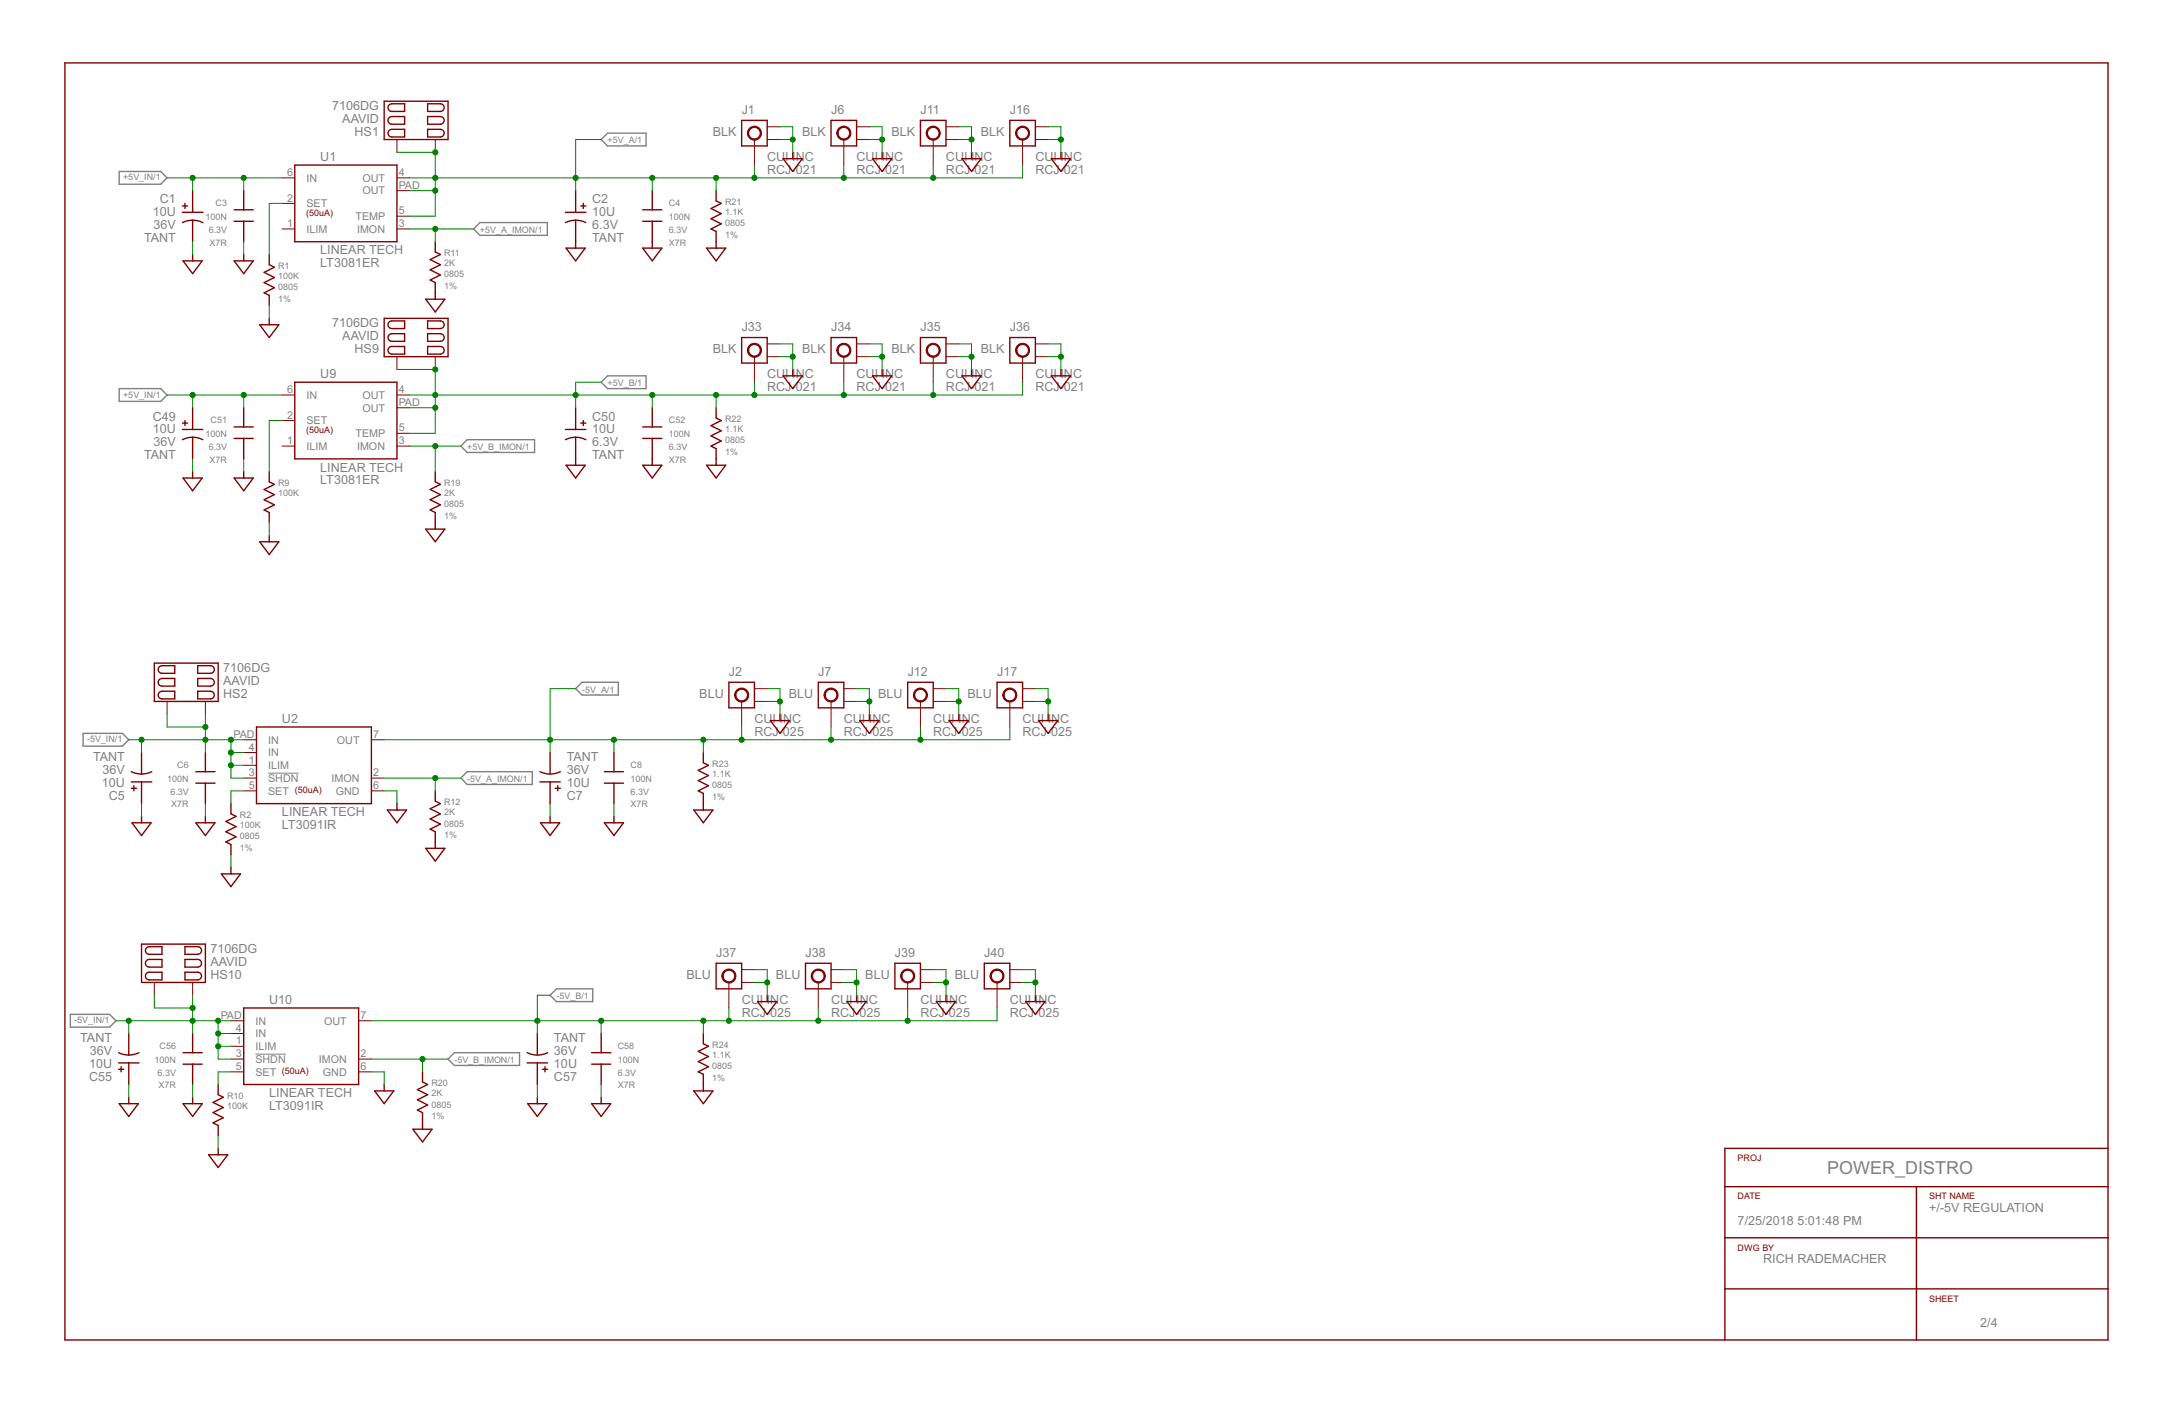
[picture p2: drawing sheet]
<svg xmlns="http://www.w3.org/2000/svg" width="432mm" height="279mm" viewBox="0 0 432 279" stroke-linecap="round" stroke-linejoin="round" font-family="sans-serif">
<defs><g id="words">
<text font-size="4" fill="#808080" x="363.4" y="233.5">POWER_DISTRO</text>
<g font-size="2.8" fill="#808080">
<text x="66.1" y="21.9">7106DG</text>
<text x="147.5" y="22.7">J1</text>
<text x="165.3" y="22.7">J6</text>
<text x="183.1" y="22.7">J11</text>
<text x="200.8" y="22.7">J16</text>
<text x="68.1" y="24.5">AAVID</text>
<text x="70.5" y="27">HS1</text>
<text x="141.8" y="27">BLK</text>
<text x="159.5" y="27">BLK</text>
<text x="177.3" y="27">BLK</text>
<text x="195.1" y="27">BLK</text>
<text x="63.7" y="32.1">U1</text>
<text x="152.6" y="32.1">CUI INC</text>
<text x="152.6" y="34.6">RCJ-021</text>
<text x="170.4" y="32.1">CUI INC</text>
<text x="170.4" y="34.6">RCJ-021</text>
<text x="188.2" y="32.1">CUI INC</text>
<text x="188.2" y="34.6">RCJ-021</text>
<text x="205.9" y="32.1">CUI INC</text>
<text x="205.9" y="34.6">RCJ-021</text>
<text x="31.8" y="40.5">C1</text>
<text x="117.8" y="40.5">C2</text>
<text x="30.4" y="43">10U</text>
<text x="30.5" y="45.5">36V</text>
<text x="117.8" y="43">10U</text>
<text x="117.8" y="45.5">6.3V</text>
<text x="28.7" y="48.1">TANT</text>
<text x="63.7" y="50.6">LINEAR TECH</text>
<text x="63.7" y="53.1">LT3081ER</text>
<text x="117.8" y="48.1">TANT</text>
<text x="66.1" y="65.1">7106DG</text>
<text x="147.5" y="65.8">J33</text>
<text x="165.3" y="65.8">J34</text>
<text x="183.1" y="65.8">J35</text>
<text x="200.8" y="65.8">J36</text>
<text x="68.1" y="67.6">AAVID</text>
<text x="70.5" y="70.2">HS9</text>
<text x="141.8" y="70.2">BLK</text>
<text x="159.5" y="70.2">BLK</text>
<text x="177.3" y="70.2">BLK</text>
<text x="195.1" y="70.2">BLK</text>
<text x="63.7" y="75.2">U9</text>
<text x="152.6" y="75.2">CUI INC</text>
<text x="152.6" y="77.8">RCJ-021</text>
<text x="170.4" y="75.2">CUI INC</text>
<text x="170.4" y="77.8">RCJ-021</text>
<text x="188.2" y="75.2">CUI INC</text>
<text x="188.2" y="77.8">RCJ-021</text>
<text x="205.9" y="75.2">CUI INC</text>
<text x="205.9" y="77.8">RCJ-021</text>
<text x="30.4" y="83.6">C49</text>
<text x="117.8" y="83.6">C50</text>
<text x="30.4" y="86.2">10U</text>
<text x="30.5" y="88.7">36V</text>
<text x="117.8" y="86.2">10U</text>
<text x="117.8" y="88.7">6.3V</text>
<text x="28.7" y="91.2">TANT</text>
<text x="63.7" y="93.8">LINEAR TECH</text>
<text x="117.8" y="91.2">TANT</text>
<text x="63.7" y="96.3">LT3081ER</text>
<text x="44.4" y="136.2">AAVID</text>
<text x="44.4" y="133.7">7106DG</text>
<text x="145" y="134.4">J2</text>
<text x="162.8" y="134.4">J7</text>
<text x="180.5" y="134.4">J12</text>
<text x="198.3" y="134.4">J17</text>
<text x="44.4" y="138.7">HS2</text>
<text x="56.1" y="143.8">U2</text>
<text x="139.1" y="138.7">BLU</text>
<text x="150.1" y="143.8">CUI INC</text>
<text x="156.9" y="138.7">BLU</text>
<text x="167.8" y="143.8">CUI INC</text>
<text x="174.6" y="138.7">BLU</text>
<text x="185.6" y="143.8">CUI INC</text>
<text x="192.4" y="138.7">BLU</text>
<text x="203.4" y="143.8">CUI INC</text>
<text x="150.1" y="146.3">RCJ-025</text>
<text x="167.8" y="146.3">RCJ-025</text>
<text x="185.6" y="146.3">RCJ-025</text>
<text x="203.4" y="146.3">RCJ-025</text>
<text x="18.5" y="151.4">TANT</text>
<text x="20.4" y="154">36V</text>
<text x="112.7" y="154">36V</text>
<text x="112.7" y="151.4">TANT</text>
<text x="20.3" y="156.5">10U</text>
<text x="21.7" y="159">C5</text>
<text x="112.7" y="159">C7</text>
<text x="112.7" y="156.5">10U</text>
<text x="56.1" y="162.3">LINEAR TECH</text>
<text x="56.1" y="164.9">LT3091IR</text>
<text x="41.9" y="189.5">7106DG</text>
<text x="142.4" y="190.3">J37</text>
<text x="160.2" y="190.3">J38</text>
<text x="178" y="190.3">J39</text>
<text x="195.8" y="190.3">J40</text>
<text x="41.9" y="192.1">AAVID</text>
<text x="41.9" y="194.6">HS10</text>
<text x="136.6" y="194.6">BLU</text>
<text x="154.3" y="194.6">BLU</text>
<text x="172.1" y="194.6">BLU</text>
<text x="189.9" y="194.6">BLU</text>
<text x="53.5" y="199.7">U10</text>
<text x="147.5" y="199.7">CUI INC</text>
<text x="147.5" y="202.2">RCJ-025</text>
<text x="165.3" y="199.7">CUI INC</text>
<text x="165.3" y="202.2">RCJ-025</text>
<text x="183.1" y="199.7">CUI INC</text>
<text x="183.1" y="202.2">RCJ-025</text>
<text x="200.8" y="199.7">CUI INC</text>
<text x="200.8" y="202.2">RCJ-025</text>
<text x="16" y="207.3">TANT</text>
<text x="17.8" y="209.8">36V</text>
<text x="110.2" y="209.8">36V</text>
<text x="110.2" y="207.3">TANT</text>
<text x="17.7" y="214.9">C55</text>
<text x="17.7" y="212.4">10U</text>
<text x="110.2" y="214.9">C57</text>
<text x="110.2" y="212.4">10U</text>
<text x="53.5" y="218.2">LINEAR TECH</text>
<text x="53.5" y="220.8">LT3091IR</text>
<text x="345.6" y="243.6">7/25/2018</text>
<text x="357.5" y="243.6">5:01:48 PM</text>
<text x="383.7" y="241.1">+/-5V REGULATION</text>
<text x="350.7" y="251.2">RICH RADEMACHER</text>
<text x="393.9" y="263.9">2/4</text>
</g>
<g font-size="2.4" fill="#808080">
<text x="57.1" y="35">6</text>
<text x="79.3" y="35">4</text>
<text x="57.1" y="40.1">2</text>
<text x="61" y="36.1">IN</text>
<text x="61" y="41.2">SET</text>
<text x="72.1" y="36.1">OUT</text>
<text x="72.1" y="38.7">OUT</text>
<text x="79.3" y="37.6">PAD</text>
<text x="57.1" y="45.2">1</text>
<text x="61" y="46.3">ILIM</text>
<text x="70.7" y="43.8">TEMP</text>
<text x="71" y="46.3">IMON</text>
<text x="79.3" y="42.6">5</text>
<text x="79.3" y="45.2">3</text>
<text x="57.1" y="78.2">6</text>
<text x="57.1" y="83.3">2</text>
<text x="61" y="79.3">IN</text>
<text x="72.1" y="79.3">OUT</text>
<text x="72.1" y="81.8">OUT</text>
<text x="79.3" y="78.2">4</text>
<text x="79.3" y="80.7">PAD</text>
<text x="57.1" y="88.3">1</text>
<text x="61" y="84.4">SET</text>
<text x="61" y="89.5">ILIM</text>
<text x="70.7" y="86.9">TEMP</text>
<text x="71" y="89.5">IMON</text>
<text x="79.3" y="85.8">5</text>
<text x="79.3" y="88.3">3</text>
<text x="46.4" y="146.8">PAD</text>
<text x="49.5" y="149.3">4</text>
<text x="53.3" y="147.9">IN</text>
<text x="67" y="147.9">OUT</text>
<text x="74.2" y="146.8">7</text>
<text x="49.5" y="151.8">1</text>
<text x="49.5" y="154.4">3</text>
<text x="53.3" y="153">ILIM</text>
<text x="53.3" y="150.4">IN</text>
<text x="53.3" y="155.5">SHDN</text>
<text x="66" y="155.5">IMON</text>
<text x="74.2" y="154.4">2</text>
<text x="49.5" y="156.9">5</text>
<text x="53.3" y="158">SET</text>
<text x="66.8" y="158">GND</text>
<text x="74.2" y="156.9">6</text>
<text x="43.9" y="202.6">PAD</text>
<text x="50.8" y="203.7">IN</text>
<text x="64.5" y="203.7">OUT</text>
<text x="71.7" y="202.6">7</text>
<text x="46.9" y="207.7">1</text>
<text x="46.9" y="205.2">4</text>
<text x="50.8" y="208.8">ILIM</text>
<text x="50.8" y="206.3">IN</text>
<text x="46.9" y="212.8">5</text>
<text x="46.9" y="210.2">3</text>
<text x="50.8" y="213.9">SET</text>
<text x="50.8" y="211.4">SHDN</text>
<text x="63.4" y="211.4">IMON</text>
<text x="64.2" y="213.9">GND</text>
<text x="71.7" y="210.2">2</text>
<text x="71.7" y="212.8">6</text>
</g>
<g font-size="2" fill="#808080">
<text x="120.8" y="28.5">+5V_A/1</text>
<text x="24.5" y="35.9">+5V_IN/1</text>
<text x="42.9" y="41">C3</text>
<text x="133" y="41">C4</text>
<text x="144.2" y="40.7">R21</text>
<text x="40.9" y="43.8">100N</text>
<text x="41.5" y="46.3">6.3V</text>
<text x="95.5" y="46.3">+5V_A_IMON/1</text>
<text x="133" y="43.8">100N</text>
<text x="133" y="46.3">6.3V</text>
<text x="144.2" y="42.7">1.1K</text>
<text x="144.2" y="45">0805</text>
<text x="144.2" y="47.3">1%</text>
<text x="41.7" y="48.8">X7R</text>
<text x="55.3" y="53.4">R1</text>
<text x="88.3" y="52.9">2K</text>
<text x="88.3" y="50.9">R11</text>
<text x="133" y="48.8">X7R</text>
<text x="55.3" y="55.4">100K</text>
<text x="55.3" y="57.7">0805</text>
<text x="88.3" y="55.2">0805</text>
<text x="88.3" y="57.5">1%</text>
<text x="55.3" y="60">1%</text>
<text x="120.8" y="76.8">+5V_B/1</text>
<text x="24.5" y="79.1">+5V_IN/1</text>
<text x="144.2" y="83.9">R22</text>
<text x="40.9" y="86.9">100N</text>
<text x="41.5" y="89.5">6.3V</text>
<text x="41.9" y="84.1">C51</text>
<text x="92.9" y="89.5">+5V_B_IMON/1</text>
<text x="133" y="84.1">C52</text>
<text x="133" y="86.9">100N</text>
<text x="133" y="89.5">6.3V</text>
<text x="144.2" y="85.9">1.1K</text>
<text x="144.2" y="88.2">0805</text>
<text x="41.7" y="92">X7R</text>
<text x="133" y="92">X7R</text>
<text x="144.2" y="90.5">1%</text>
<text x="55.3" y="98.6">100K</text>
<text x="55.3" y="96.6">R9</text>
<text x="88.3" y="98.6">2K</text>
<text x="88.3" y="96.6">R19</text>
<text x="88.3" y="100.9">0805</text>
<text x="88.3" y="103.2">1%</text>
<text x="115.8" y="137.7">-5V_A/1</text>
<text x="17.3" y="147.6">-5V_IN/1</text>
<text x="33.3" y="155.5">100N</text>
<text x="35.3" y="152.7">C6</text>
<text x="92.9" y="155.5">-5V_A_IMON/1</text>
<text x="125.4" y="152.7">C8</text>
<text x="125.4" y="155.5">100N</text>
<text x="141.7" y="154.5">1.1K</text>
<text x="141.7" y="152.4">R23</text>
<text x="33.9" y="158">6.3V</text>
<text x="34.1" y="160.6">X7R</text>
<text x="88.3" y="160.1">R12</text>
<text x="125.4" y="158">6.3V</text>
<text x="125.4" y="160.6">X7R</text>
<text x="141.7" y="156.8">0805</text>
<text x="141.7" y="159">1%</text>
<text x="47.7" y="164.6">100K</text>
<text x="47.7" y="162.6">R2</text>
<text x="47.7" y="166.9">0805</text>
<text x="88.3" y="162.1">2K</text>
<text x="88.3" y="164.4">0805</text>
<text x="88.3" y="166.7">1%</text>
<text x="47.7" y="169.2">1%</text>
<text x="14.8" y="203.5">-5V_IN/1</text>
<text x="110.7" y="198.7">-5V_B/1</text>
<text x="31.7" y="208.6">C56</text>
<text x="122.9" y="208.6">C58</text>
<text x="141.7" y="208.3">R24</text>
<text x="30.7" y="211.4">100N</text>
<text x="31.3" y="213.9">6.3V</text>
<text x="85.8" y="215.9">R20</text>
<text x="90.4" y="211.4">-5V_B_IMON/1</text>
<text x="122.9" y="211.4">100N</text>
<text x="122.9" y="213.9">6.3V</text>
<text x="141.7" y="210.3">1.1K</text>
<text x="141.7" y="212.6">0805</text>
<text x="141.7" y="214.9">1%</text>
<text x="31.5" y="216.4">X7R</text>
<text x="45.2" y="220.5">100K</text>
<text x="45.2" y="218.5">R10</text>
<text x="85.8" y="218">2K</text>
<text x="85.8" y="220.2">0805</text>
<text x="122.9" y="216.4">X7R</text>
<text x="85.8" y="222.5">1%</text>
</g>
<g font-size="2" fill="#800000">
<text x="60.9" y="43">(50uA)</text>
<text x="60.9" y="86.2">(50uA)</text>
<text x="58.6" y="157.8">(50uA)</text>
<text x="56.1" y="213.6">(50uA)</text>
<text x="345.6" y="230.9">PROJ</text>
<text x="345.6" y="238.5">DATE</text>
<text x="383.7" y="238.5">SHT NAME</text>
<text x="345.6" y="248.7">DWG BY</text>
<text x="383.7" y="258.8">SHEET</text>
</g>
</g></defs>
<g fill="#808080" stroke="#808080" stroke-width=".2">
<path d="M53.3 153.8h6.1z"/>
<path d="M50.8 209.6h6.1z"/>
</g>
<g fill="#808080" stroke="#808080" stroke-width=".28">
<path d="M33.2 35.4l-1.2 1.2z"/>
<path d="M23.7 36.6h8.3z"/>
<path d="M32 34.1l1.2 1.3z"/>
<path d="M23.7 34.1h8.3z"/>
<path d="M23.7 34.1v2.5z"/>
<path d="M33.2 78.5l-1.2 1.3z"/>
<path d="M23.7 79.8h8.3z"/>
<path d="M32 77.3l1.2 1.2z"/>
<path d="M23.7 77.3h8.3z"/>
<path d="M23.7 77.3v2.5z"/>
<path d="M25.6 147.1l-1.3 1.3z"/>
<path d="M16.5 148.4h7.8z"/>
<path d="M24.3 145.8l1.3 1.3z"/>
<path d="M16.5 145.8h7.8z"/>
<path d="M16.5 145.8v2.6z"/>
<path d="M23.1 203l-1.3 1.3z"/>
<path d="M14 204.3h7.8z"/>
<path d="M21.8 201.7l1.3 1.3z"/>
<path d="M14 201.7h7.8z"/>
<path d="M14 201.7v2.6z"/>
<path d="M94.2 45.5l1.3-1.2z"/>
<path d="M95.5 44.3h13.4z"/>
<path d="M94.2 45.5l1.3 1.3z"/>
<path d="M95.5 46.8h13.4z"/>
<path d="M108.9 44.3v2.5z"/>
<path d="M91.7 88.7l1.2-1.3z"/>
<path d="M92.9 87.4h13.4z"/>
<path d="M91.7 88.7l1.2 1.3z"/>
<path d="M92.9 90h13.4z"/>
<path d="M106.3 87.4v2.6z"/>
<path d="M119.6 27.7l1.2-1.2z"/>
<path d="M120.8 26.5h7.7z"/>
<path d="M119.6 27.7l1.2 1.3z"/>
<path d="M120.8 29h7.7z"/>
<path d="M128.5 26.5v2.5z"/>
<path d="M119.6 76l1.2-1.3z"/>
<path d="M120.8 74.7h7.7z"/>
<path d="M119.6 76l1.2 1.3z"/>
<path d="M120.8 77.3h7.7z"/>
<path d="M128.5 74.7v2.6z"/>
<path d="M114.5 136.9l1.3-1.2z"/>
<path d="M115.8 135.7h7.2z"/>
<path d="M114.5 136.9l1.3 1.3z"/>
<path d="M115.8 138.2h7.2z"/>
<path d="M123 135.7v2.5z"/>
<path d="M91.7 154.7l1.2-1.2z"/>
<path d="M92.9 153.5h13z"/>
<path d="M91.7 154.7l1.2 1.3z"/>
<path d="M92.9 156h13z"/>
<path d="M105.9 153.5v2.5z"/>
<path d="M89.1 210.6l1.3-1.3z"/>
<path d="M90.4 209.3h12.9z"/>
<path d="M89.1 210.6l1.3 1.3z"/>
<path d="M90.4 211.9h12.9z"/>
<path d="M103.3 209.3v2.6z"/>
<path d="M109.4 197.9l1.3-1.3z"/>
<path d="M110.7 196.6h7.2z"/>
<path d="M109.4 197.9l1.3 1.3z"/>
<path d="M110.7 199.2h7.2z"/>
<path d="M117.9 196.6v2.6z"/>
</g>
<g fill="#800000" stroke="#800000" stroke-width=".28">
<path d="M12.9 266.5h330.2z"/>
<path d="M419.3 256.3v10.2z"/>
<path d="M419.3 246.1v10.2z"/>
<path d="M419.3 236v10.1z"/>
<path d="M419.3 228.4v7.6z"/>
<path d="M419.3 12.5v215.9z"/>
<path d="M12.9 12.5h406.4z"/>
<path d="M12.9 12.5v254z"/>
<path d="M381.2 266.5h38.1z"/>
<path d="M343.1 266.5h38.1z"/>
<path d="M343.1 256.3v10.2z"/>
<path d="M343.1 246.1v10.2z"/>
<path d="M343.1 236v10.1z"/>
<path d="M343.1 228.4v7.6z"/>
<path d="M343.1 228.4h76.2z"/>
<path d="M343.1 236h38.1z"/>
<path d="M381.2 236h38.1z"/>
<path d="M343.1 246.1h76.2z"/>
<path d="M343.1 256.3h76.2z"/>
<path d="M381.2 236v30.5z"/>
<path d="M147.5 23.9h5.1z"/>
<path d="M152.6 23.9v5.1z"/>
<path d="M147.5 29h5.1z"/>
<path d="M147.5 23.9v5.1z"/>
<path d="M145 135.7h5.1z"/>
<path d="M150.1 135.7v5.1z"/>
<path d="M145 140.8h5.1z"/>
<path d="M145 135.7v5.1z"/>
<path d="M157.7 30.3v1.3z"/>
<path d="M157.7 31.6h1.9z"/>
<path d="M159.6 31.6l-1.9 2.5z"/>
<path d="M155.8 31.6l1.9 2.5z"/>
<path d="M155.8 31.6h1.9z"/>
<path d="M155.1 142v1.3z"/>
<path d="M155.1 143.3h1.9z"/>
<path d="M157 143.3l-1.9 2.5z"/>
<path d="M153.2 143.3l1.9 2.5z"/>
<path d="M153.2 143.3h1.9z"/>
<path d="M165.3 23.9h5.1z"/>
<path d="M170.4 23.9v5.1z"/>
<path d="M165.3 29h5.1z"/>
<path d="M165.3 23.9v5.1z"/>
<path d="M162.8 135.7h5z"/>
<path d="M167.8 135.7v5.1z"/>
<path d="M162.8 140.8h5z"/>
<path d="M162.8 135.7v5.1z"/>
<path d="M175.5 30.3v1.3z"/>
<path d="M175.5 31.6h1.9z"/>
<path d="M177.4 31.6l-1.9 2.5z"/>
<path d="M173.5 31.6l2 2.5z"/>
<path d="M173.5 31.6h2z"/>
<path d="M172.9 142v1.3z"/>
<path d="M172.9 143.3h1.9z"/>
<path d="M174.8 143.3l-1.9 2.5z"/>
<path d="M171 143.3l1.9 2.5z"/>
<path d="M171 143.3h1.9z"/>
<path d="M183.1 23.9h5.1z"/>
<path d="M188.2 23.9v5.1z"/>
<path d="M183.1 29h5.1z"/>
<path d="M183.1 23.9v5.1z"/>
<path d="M180.5 135.7h5.1z"/>
<path d="M185.6 135.7v5.1z"/>
<path d="M180.5 140.8h5.1z"/>
<path d="M180.5 135.7v5.1z"/>
<path d="M193.2 30.3v1.3z"/>
<path d="M193.2 31.6h1.9z"/>
<path d="M195.1 31.6l-1.9 2.5z"/>
<path d="M191.3 31.6l1.9 2.5z"/>
<path d="M191.3 31.6h1.9z"/>
<path d="M190.7 142v1.3z"/>
<path d="M190.7 143.3h1.9z"/>
<path d="M192.6 143.3l-1.9 2.5z"/>
<path d="M188.8 143.3l1.9 2.5z"/>
<path d="M188.8 143.3h1.9z"/>
<path d="M200.9 23.9h5z"/>
<path d="M205.9 23.9v5.1z"/>
<path d="M200.9 29h5z"/>
<path d="M200.9 23.9v5.1z"/>
<path d="M198.3 135.7h5.1z"/>
<path d="M203.4 135.7v5.1z"/>
<path d="M198.3 140.8h5.1z"/>
<path d="M198.3 135.7v5.1z"/>
<path d="M211 30.3v1.3z"/>
<path d="M211 31.6h1.9z"/>
<path d="M212.9 31.6l-1.9 2.5z"/>
<path d="M209.1 31.6l1.9 2.5z"/>
<path d="M209.1 31.6h1.9z"/>
<path d="M208.5 142v1.3z"/>
<path d="M208.5 143.3h1.9z"/>
<path d="M210.4 143.3l-1.9 2.5z"/>
<path d="M206.6 143.3l1.9 2.5z"/>
<path d="M206.6 143.3h1.9z"/>
<path d="M58.6 32.8h20.4z"/>
<path d="M79 32.8v15.3z"/>
<path d="M58.6 48.1h20.4z"/>
<path d="M58.6 32.8v15.3z"/>
<path d="M38.3 37.9v4.3z"/>
<path d="M36.3 42.2h2z"/>
<path d="M38.3 42.2h2z"/>
<path d="M38.3 43.8v4.3z"/>
<path d="M36.8 40.4v1.1z"/>
<path d="M36.3 41h1z"/>
<path d="M114.5 37.9v4.3z"/>
<path d="M114.5 42.2h2z"/>
<path d="M112.5 42.2h2z"/>
<path d="M114.5 43.8v4.3z"/>
<path d="M116 40.4v1.1z"/>
<path d="M115.5 41h1z"/>
<path d="M48.5 37.9v3.8z"/>
<path d="M46.6 41.7h1.9z"/>
<path d="M48.5 41.7h1.9z"/>
<path d="M46.6 44h1.9z"/>
<path d="M48.5 44h1.9z"/>
<path d="M48.5 44v4.1z"/>
<path d="M129.7 37.9v3.8z"/>
<path d="M129.7 41.7h1.9z"/>
<path d="M127.8 41.7h1.9z"/>
<path d="M129.7 44h1.9z"/>
<path d="M127.8 44h1.9z"/>
<path d="M129.7 44v4.1z"/>
<path d="M53.6 50.6v2z"/>
<path d="M53.6 52.6l1 .5z"/>
<path d="M52.5 54.2l2.1-1.1z"/>
<path d="M52.5 54.2l2.1 1z"/>
<path d="M52.5 56.2l2.1-1z"/>
<path d="M52.5 56.2l2.1 1z"/>
<path d="M52.5 58.2l2.1-1z"/>
<path d="M52.5 58.2l1.1 .5z"/>
<path d="M53.6 58.7v2.1z"/>
<path d="M53.6 63.3v1.3z"/>
<path d="M53.6 64.6h1.9z"/>
<path d="M55.5 64.6l-1.9 2.5z"/>
<path d="M51.6 64.6l2 2.5z"/>
<path d="M51.6 64.6h2z"/>
<path d="M114.5 48.1v1.2z"/>
<path d="M114.5 49.3h1.9z"/>
<path d="M116.4 49.3l-1.9 2.6z"/>
<path d="M112.6 49.3l1.9 2.6z"/>
<path d="M112.6 49.3h1.9z"/>
<path d="M129.7 48.1v1.2z"/>
<path d="M129.7 49.3h1.9z"/>
<path d="M131.6 49.3l-1.9 2.6z"/>
<path d="M127.8 49.3l1.9 2.6z"/>
<path d="M127.8 49.3h1.9z"/>
<path d="M48.5 50.6v1.3z"/>
<path d="M48.5 51.9h1.9z"/>
<path d="M50.4 51.9l-1.9 2.5z"/>
<path d="M46.6 51.9l1.9 2.5z"/>
<path d="M46.6 51.9h1.9z"/>
<path d="M38.3 50.6v1.3z"/>
<path d="M38.3 51.9h1.9z"/>
<path d="M40.2 51.9l-1.9 2.5z"/>
<path d="M36.4 51.9l1.9 2.5z"/>
<path d="M36.4 51.9h1.9z"/>
<path d="M76.4 27.7h12.7z"/>
<path d="M76.4 20.1v7.6z"/>
<path d="M76.4 20.1h12.7z"/>
<path d="M89.1 20.1v7.6z"/>
<path d="M85 27.2h2.6z"/>
<path d="M85 25.7v1.5z"/>
<path d="M85 25.7h2.6z"/>
<path d="M85 24.7h2.6z"/>
<path d="M85 23.2v1.5z"/>
<path d="M85 23.2h2.6z"/>
<path d="M77.9 27.2h2.6z"/>
<path d="M80.5 25.7v1.5z"/>
<path d="M77.9 25.7h2.6z"/>
<path d="M77.9 24.7h2.6z"/>
<path d="M80.5 23.2v1.5z"/>
<path d="M77.9 23.2h2.6z"/>
<path d="M85 22.2h2.6z"/>
<path d="M85 20.6v1.6z"/>
<path d="M85 20.6h2.6z"/>
<path d="M77.9 22.2h2.6z"/>
<path d="M80.5 20.6v1.6z"/>
<path d="M77.9 20.6h2.6z"/>
<path d="M51 144.6h22.9z"/>
<path d="M73.9 144.6v15.2z"/>
<path d="M51 159.8h22.9z"/>
<path d="M51 144.6v15.2z"/>
<path d="M28.2 155.5v4.3z"/>
<path d="M26.1 155.5h2.1z"/>
<path d="M28.2 155.5h2z"/>
<path d="M28.2 149.6v4.4z"/>
<path d="M26.6 156.3v1z"/>
<path d="M26.1 156.8h1z"/>
<path d="M40.9 149.6v3.9z"/>
<path d="M38.9 153.5h2z"/>
<path d="M40.9 153.5h1.9z"/>
<path d="M38.9 155.7h2z"/>
<path d="M40.9 155.7h1.9z"/>
<path d="M40.9 155.7v4.1z"/>
<path d="M45.9 159.8v2z"/>
<path d="M45.9 161.8l1 .5z"/>
<path d="M44.9 163.4l2-1.1z"/>
<path d="M44.9 163.4l2 1z"/>
<path d="M44.9 165.4l2-1z"/>
<path d="M44.9 165.4l2 1z"/>
<path d="M44.9 167.4l2-1z"/>
<path d="M44.9 167.4l1 .5z"/>
<path d="M45.9 167.9v2.1z"/>
<path d="M109.4 155.5v4.3z"/>
<path d="M109.4 155.5h2z"/>
<path d="M107.4 155.5h2z"/>
<path d="M109.4 149.6v4.4z"/>
<path d="M110.9 156.3v1z"/>
<path d="M110.4 156.8h1z"/>
<path d="M122.1 149.6v3.9z"/>
<path d="M122.1 153.5h1.9z"/>
<path d="M120.2 153.5h1.9z"/>
<path d="M122.1 155.7h1.9z"/>
<path d="M120.2 155.7h1.9z"/>
<path d="M122.1 155.7v4.1z"/>
<path d="M30.7 139.5h12.7z"/>
<path d="M43.4 131.9v7.6z"/>
<path d="M30.7 131.9h12.7z"/>
<path d="M30.7 131.9v7.6z"/>
<path d="M32.2 139h2.6z"/>
<path d="M34.8 137.5v1.5z"/>
<path d="M32.2 137.5h2.6z"/>
<path d="M32.2 136.4h2.6z"/>
<path d="M34.8 134.9v1.5z"/>
<path d="M32.2 134.9h2.6z"/>
<path d="M39.3 139h2.6z"/>
<path d="M39.3 137.5v1.5z"/>
<path d="M39.3 137.5h2.6z"/>
<path d="M39.3 136.4h2.6z"/>
<path d="M39.3 134.9v1.5z"/>
<path d="M39.3 134.9h2.6z"/>
<path d="M32.2 133.9h2.6z"/>
<path d="M34.8 132.4v1.5z"/>
<path d="M32.2 132.4h2.6z"/>
<path d="M39.3 133.9h2.6z"/>
<path d="M39.3 132.4v1.5z"/>
<path d="M39.3 132.4h2.6z"/>
<path d="M28.2 162.3v1.3z"/>
<path d="M28.2 163.6h1.9z"/>
<path d="M30.1 163.6l-1.9 2.6z"/>
<path d="M26.2 163.6l2 2.6z"/>
<path d="M26.2 163.6h2z"/>
<path d="M40.9 162.3v1.3z"/>
<path d="M40.9 163.6h1.9z"/>
<path d="M42.8 163.6l-1.9 2.6z"/>
<path d="M38.9 163.6l2 2.6z"/>
<path d="M38.9 163.6h2z"/>
<path d="M45.9 172.5v1.3z"/>
<path d="M45.9 173.8h1.9z"/>
<path d="M47.8 173.8l-1.9 2.5z"/>
<path d="M44 173.8l1.9 2.5z"/>
<path d="M44 173.8h1.9z"/>
<path d="M109.4 162.3v1.3z"/>
<path d="M109.4 163.6h1.9z"/>
<path d="M111.3 163.6l-1.9 2.6z"/>
<path d="M107.5 163.6l1.9 2.6z"/>
<path d="M107.5 163.6h1.9z"/>
<path d="M122.1 162.3v1.3z"/>
<path d="M122.1 163.6h1.9z"/>
<path d="M124 163.6l-1.9 2.6z"/>
<path d="M120.2 163.6l1.9 2.6z"/>
<path d="M120.2 163.6h1.9z"/>
<path d="M79 159.8v1.3z"/>
<path d="M79 161.1h1.9z"/>
<path d="M80.9 161.1l-1.9 2.5z"/>
<path d="M77 161.1l2 2.5z"/>
<path d="M77 161.1h2z"/>
<path d="M147.5 67.1h5.1z"/>
<path d="M152.6 67.1v5.1z"/>
<path d="M147.5 72.2h5.1z"/>
<path d="M147.5 67.1v5.1z"/>
<path d="M157.7 73.5v1.2z"/>
<path d="M157.7 74.7h1.9z"/>
<path d="M159.6 74.7l-1.9 2.6z"/>
<path d="M155.8 74.7l1.9 2.6z"/>
<path d="M155.8 74.7h1.9z"/>
<path d="M165.3 67.1h5.1z"/>
<path d="M170.4 67.1v5.1z"/>
<path d="M165.3 72.2h5.1z"/>
<path d="M165.3 67.1v5.1z"/>
<path d="M175.5 73.5v1.2z"/>
<path d="M175.5 74.7h1.9z"/>
<path d="M177.4 74.7l-1.9 2.6z"/>
<path d="M173.5 74.7l2 2.6z"/>
<path d="M173.5 74.7h2z"/>
<path d="M183.1 67.1h5.1z"/>
<path d="M188.2 67.1v5.1z"/>
<path d="M183.1 72.2h5.1z"/>
<path d="M183.1 67.1v5.1z"/>
<path d="M193.2 73.5v1.2z"/>
<path d="M193.2 74.7h1.9z"/>
<path d="M195.1 74.7l-1.9 2.6z"/>
<path d="M191.3 74.7l1.9 2.6z"/>
<path d="M191.3 74.7h1.9z"/>
<path d="M200.9 67.1h5z"/>
<path d="M205.9 67.1v5.1z"/>
<path d="M200.9 72.2h5z"/>
<path d="M200.9 67.1v5.1z"/>
<path d="M211 73.5v1.2z"/>
<path d="M211 74.7h1.9z"/>
<path d="M212.9 74.7l-1.9 2.6z"/>
<path d="M209.1 74.7l1.9 2.6z"/>
<path d="M209.1 74.7h1.9z"/>
<path d="M58.6 76h20.4z"/>
<path d="M79 76v15.2z"/>
<path d="M58.6 91.2h20.4z"/>
<path d="M58.6 76v15.2z"/>
<path d="M38.3 81.1v4.3z"/>
<path d="M36.3 85.4h2z"/>
<path d="M38.3 85.4h2z"/>
<path d="M38.3 86.9v4.3z"/>
<path d="M36.8 83.6v1z"/>
<path d="M36.3 84.1h1z"/>
<path d="M114.5 81.1v4.3z"/>
<path d="M114.5 85.4h2z"/>
<path d="M112.5 85.4h2z"/>
<path d="M114.5 86.9v4.3z"/>
<path d="M116 83.6v1z"/>
<path d="M115.5 84.1h1z"/>
<path d="M48.5 81.1v3.8z"/>
<path d="M46.6 84.9h1.9z"/>
<path d="M48.5 84.9h1.9z"/>
<path d="M46.6 87.2h1.9z"/>
<path d="M48.5 87.2h1.9z"/>
<path d="M48.5 87.2v4z"/>
<path d="M129.7 81.1v3.8z"/>
<path d="M129.7 84.9h1.9z"/>
<path d="M127.8 84.9h1.9z"/>
<path d="M129.7 87.2h1.9z"/>
<path d="M127.8 87.2h1.9z"/>
<path d="M129.7 87.2v4z"/>
<path d="M53.6 93.8v2z"/>
<path d="M53.6 95.8l1 .5z"/>
<path d="M52.5 97.3l2.1-1z"/>
<path d="M52.5 97.3l2.1 1.1z"/>
<path d="M52.5 99.4l2.1-1z"/>
<path d="M52.5 99.4l2.1 1z"/>
<path d="M52.5 101.4l2.1-1z"/>
<path d="M52.5 101.4l1.1 .5z"/>
<path d="M53.6 101.9v2z"/>
<path d="M53.6 106.5v1.2z"/>
<path d="M53.6 107.7h1.9z"/>
<path d="M55.5 107.7l-1.9 2.6z"/>
<path d="M51.6 107.7l2 2.6z"/>
<path d="M51.6 107.7h2z"/>
<path d="M114.5 91.2v1.3z"/>
<path d="M114.5 92.5h1.9z"/>
<path d="M116.4 92.5l-1.9 2.6z"/>
<path d="M112.6 92.5l1.9 2.6z"/>
<path d="M112.6 92.5h1.9z"/>
<path d="M129.7 91.2v1.3z"/>
<path d="M129.7 92.5h1.9z"/>
<path d="M131.6 92.5l-1.9 2.6z"/>
<path d="M127.8 92.5l1.9 2.6z"/>
<path d="M127.8 92.5h1.9z"/>
<path d="M48.5 93.8v1.3z"/>
<path d="M48.5 95.1h1.9z"/>
<path d="M50.4 95.1l-1.9 2.5z"/>
<path d="M46.6 95.1l1.9 2.5z"/>
<path d="M46.6 95.1h1.9z"/>
<path d="M38.3 93.8v1.3z"/>
<path d="M38.3 95.1h1.9z"/>
<path d="M40.2 95.1l-1.9 2.5z"/>
<path d="M36.4 95.1l1.9 2.5z"/>
<path d="M36.4 95.1h1.9z"/>
<path d="M76.4 70.9h12.7z"/>
<path d="M76.4 63.3v7.6z"/>
<path d="M76.4 63.3h12.7z"/>
<path d="M89.1 63.3v7.6z"/>
<path d="M85 70.4h2.6z"/>
<path d="M85 68.9v1.5z"/>
<path d="M85 68.9h2.6z"/>
<path d="M85 67.9h2.6z"/>
<path d="M85 66.4v1.5z"/>
<path d="M85 66.4h2.6z"/>
<path d="M77.9 70.4h2.6z"/>
<path d="M80.5 68.9v1.5z"/>
<path d="M77.9 68.9h2.6z"/>
<path d="M77.9 67.9h2.6z"/>
<path d="M80.5 66.4v1.5z"/>
<path d="M77.9 66.4h2.6z"/>
<path d="M85 65.3h2.6z"/>
<path d="M85 63.8v1.5z"/>
<path d="M85 63.8h2.6z"/>
<path d="M77.9 65.3h2.6z"/>
<path d="M80.5 63.8v1.5z"/>
<path d="M77.9 63.8h2.6z"/>
<path d="M142.4 191.6h5.1z"/>
<path d="M147.5 191.6v5z"/>
<path d="M142.4 196.6h5.1z"/>
<path d="M142.4 191.6v5z"/>
<path d="M152.6 197.9v1.3z"/>
<path d="M152.6 199.2h1.9z"/>
<path d="M154.5 199.2l-1.9 2.5z"/>
<path d="M150.7 199.2l1.9 2.5z"/>
<path d="M150.7 199.2h1.9z"/>
<path d="M160.2 191.6h5.1z"/>
<path d="M165.3 191.6v5z"/>
<path d="M160.2 196.6h5.1z"/>
<path d="M160.2 191.6v5z"/>
<path d="M170.4 197.9v1.3z"/>
<path d="M170.4 199.2h1.9z"/>
<path d="M172.3 199.2l-1.9 2.5z"/>
<path d="M168.5 199.2l1.9 2.5z"/>
<path d="M168.5 199.2h1.9z"/>
<path d="M178 191.6h5.1z"/>
<path d="M183.1 191.6v5z"/>
<path d="M178 196.6h5.1z"/>
<path d="M178 191.6v5z"/>
<path d="M188.2 197.9v1.3z"/>
<path d="M188.2 199.2h1.9z"/>
<path d="M190.1 199.2l-1.9 2.5z"/>
<path d="M186.2 199.2l2 2.5z"/>
<path d="M186.2 199.2h2z"/>
<path d="M195.8 191.6h5.1z"/>
<path d="M200.9 191.6v5z"/>
<path d="M195.8 196.6h5.1z"/>
<path d="M195.8 191.6v5z"/>
<path d="M205.9 197.9v1.3z"/>
<path d="M205.9 199.2h1.9z"/>
<path d="M207.8 199.2l-1.9 2.5z"/>
<path d="M204 199.2l1.9 2.5z"/>
<path d="M204 199.2h1.9z"/>
<path d="M48.5 200.4h22.8z"/>
<path d="M71.3 200.4v15.3z"/>
<path d="M48.5 215.7h22.8z"/>
<path d="M48.5 200.4v15.3z"/>
<path d="M25.6 211.4v4.3z"/>
<path d="M23.6 211.4h2z"/>
<path d="M25.6 211.4h2z"/>
<path d="M25.6 205.5v4.3z"/>
<path d="M24.1 212.1v1z"/>
<path d="M23.6 212.6h1z"/>
<path d="M38.3 205.5v3.8z"/>
<path d="M36.4 209.3h1.9z"/>
<path d="M38.3 209.3h1.9z"/>
<path d="M36.4 211.6h1.9z"/>
<path d="M38.3 211.6h1.9z"/>
<path d="M38.3 211.6v4.1z"/>
<path d="M43.4 215.7v2z"/>
<path d="M43.4 217.7l1 .5z"/>
<path d="M42.4 219.2l2-1z"/>
<path d="M42.4 219.2l2 1z"/>
<path d="M42.4 221.3l2-1.1z"/>
<path d="M42.4 221.3l2 1z"/>
<path d="M42.4 223.3l2-1z"/>
<path d="M42.4 223.3l1 .5z"/>
<path d="M43.4 223.8v2z"/>
<path d="M106.9 211.4v4.3z"/>
<path d="M106.9 211.4h2z"/>
<path d="M104.8 211.4h2.1z"/>
<path d="M106.9 205.5v4.3z"/>
<path d="M108.4 212.1v1z"/>
<path d="M107.9 212.6h1z"/>
<path d="M119.6 205.5v3.8z"/>
<path d="M119.6 209.3h1.9z"/>
<path d="M117.7 209.3h1.9z"/>
<path d="M119.6 211.6h1.9z"/>
<path d="M117.7 211.6h1.9z"/>
<path d="M119.6 211.6v4.1z"/>
<path d="M28.2 195.4h12.7z"/>
<path d="M40.9 187.7v7.7z"/>
<path d="M28.2 187.7h12.7z"/>
<path d="M28.2 187.7v7.7z"/>
<path d="M29.7 194.9h2.5z"/>
<path d="M32.2 193.3v1.6z"/>
<path d="M29.7 193.3h2.5z"/>
<path d="M29.7 192.3h2.5z"/>
<path d="M32.2 190.8v1.5z"/>
<path d="M29.7 190.8h2.5z"/>
<path d="M36.8 194.9h2.5z"/>
<path d="M36.8 193.3v1.6z"/>
<path d="M36.8 193.3h2.5z"/>
<path d="M36.8 192.3h2.5z"/>
<path d="M36.8 190.8v1.5z"/>
<path d="M36.8 190.8h2.5z"/>
<path d="M29.7 189.8h2.5z"/>
<path d="M32.2 188.3v1.5z"/>
<path d="M29.7 188.3h2.5z"/>
<path d="M36.8 189.8h2.5z"/>
<path d="M36.8 188.3v1.5z"/>
<path d="M36.8 188.3h2.5z"/>
<path d="M25.6 218.2v1.3z"/>
<path d="M25.6 219.5h1.9z"/>
<path d="M27.5 219.5l-1.9 2.5z"/>
<path d="M23.7 219.5l1.9 2.5z"/>
<path d="M23.7 219.5h1.9z"/>
<path d="M38.3 218.2v1.3z"/>
<path d="M38.3 219.5h1.9z"/>
<path d="M40.2 219.5l-1.9 2.5z"/>
<path d="M36.4 219.5l1.9 2.5z"/>
<path d="M36.4 219.5h1.9z"/>
<path d="M43.4 228.4v1.2z"/>
<path d="M43.4 229.6h1.9z"/>
<path d="M45.3 229.6l-1.9 2.6z"/>
<path d="M41.5 229.6l1.9 2.6z"/>
<path d="M41.5 229.6h1.9z"/>
<path d="M106.9 218.2v1.3z"/>
<path d="M106.9 219.5h1.9z"/>
<path d="M108.8 219.5l-1.9 2.5z"/>
<path d="M105 219.5l1.9 2.5z"/>
<path d="M105 219.5h1.9z"/>
<path d="M119.6 218.2v1.3z"/>
<path d="M119.6 219.5h1.9z"/>
<path d="M121.5 219.5l-1.9 2.5z"/>
<path d="M117.7 219.5l1.9 2.5z"/>
<path d="M117.7 219.5h1.9z"/>
<path d="M76.4 215.7v1.2z"/>
<path d="M76.4 216.9h1.9z"/>
<path d="M78.3 216.9l-1.9 2.6z"/>
<path d="M74.5 216.9l1.9 2.6z"/>
<path d="M74.5 216.9h1.9z"/>
<path d="M86.6 48.1v2z"/>
<path d="M86.6 50.1l1 .5z"/>
<path d="M85.6 51.6l2-1z"/>
<path d="M85.6 51.6l2 1z"/>
<path d="M85.6 53.7l2-1.1z"/>
<path d="M85.6 53.7l2 1z"/>
<path d="M85.6 55.7l2-1z"/>
<path d="M85.6 55.7l1 .5z"/>
<path d="M86.6 56.2v2z"/>
<path d="M86.6 157.3v2z"/>
<path d="M86.6 159.3l1 .5z"/>
<path d="M85.6 160.8l2-1z"/>
<path d="M85.6 160.8l2 1z"/>
<path d="M85.6 162.9l2-1.1z"/>
<path d="M85.6 162.9l2 1z"/>
<path d="M85.6 164.9l2-1z"/>
<path d="M85.6 164.9l1 .5z"/>
<path d="M86.6 165.4v2z"/>
<path d="M86.6 93.8v2z"/>
<path d="M86.6 95.8l1 .5z"/>
<path d="M85.6 97.3l2-1z"/>
<path d="M85.6 97.3l2 1.1z"/>
<path d="M85.6 99.4l2-1z"/>
<path d="M85.6 99.4l2 1z"/>
<path d="M85.6 101.4l2-1z"/>
<path d="M85.6 101.4l1 .5z"/>
<path d="M86.6 101.9v2z"/>
<path d="M84 213.1v2.1z"/>
<path d="M84 215.2l1 .5z"/>
<path d="M83 216.7l2-1z"/>
<path d="M83 216.7l2 1z"/>
<path d="M83 218.7l2-1z"/>
<path d="M83 218.7l2 1z"/>
<path d="M83 220.7l2-1z"/>
<path d="M83 220.7l1 .6z"/>
<path d="M84 221.3v2z"/>
<path d="M86.6 58.2v1.3z"/>
<path d="M86.6 59.5h1.9z"/>
<path d="M88.5 59.5l-1.9 2.5z"/>
<path d="M84.7 59.5l1.9 2.5z"/>
<path d="M84.7 59.5h1.9z"/>
<path d="M86.6 103.9v1.3z"/>
<path d="M86.6 105.2h1.9z"/>
<path d="M88.5 105.2l-1.9 2.5z"/>
<path d="M84.7 105.2l1.9 2.5z"/>
<path d="M84.7 105.2h1.9z"/>
<path d="M86.6 167.4v1.3z"/>
<path d="M86.6 168.7h1.9z"/>
<path d="M88.5 168.7l-1.9 2.5z"/>
<path d="M84.7 168.7l1.9 2.5z"/>
<path d="M84.7 168.7h1.9z"/>
<path d="M84 223.3v1.3z"/>
<path d="M84 224.6h1.9z"/>
<path d="M85.9 224.6l-1.9 2.5z"/>
<path d="M82.1 224.6l1.9 2.5z"/>
<path d="M82.1 224.6h1.9z"/>
<path d="M142.4 37.9v2z"/>
<path d="M142.4 39.9l1 .5z"/>
<path d="M141.4 41.5l2-1.1z"/>
<path d="M141.4 41.5l2 1z"/>
<path d="M141.4 43.5l2-1z"/>
<path d="M141.4 43.5l2 1z"/>
<path d="M141.4 45.5l2-1z"/>
<path d="M141.4 45.5l1 .5z"/>
<path d="M142.4 46v2.1z"/>
<path d="M142.4 48.1v1.2z"/>
<path d="M142.4 49.3h1.9z"/>
<path d="M144.3 49.3l-1.9 2.6z"/>
<path d="M140.5 49.3l1.9 2.6z"/>
<path d="M140.5 49.3h1.9z"/>
<path d="M142.4 81.1v2z"/>
<path d="M142.4 83.1l1 .5z"/>
<path d="M141.4 84.6l2-1z"/>
<path d="M141.4 84.6l2 1.1z"/>
<path d="M141.4 86.7l2-1z"/>
<path d="M141.4 86.7l2 1z"/>
<path d="M141.4 88.7l2-1z"/>
<path d="M141.4 88.7l1 .5z"/>
<path d="M142.4 89.2v2z"/>
<path d="M142.4 91.2v1.3z"/>
<path d="M142.4 92.5h1.9z"/>
<path d="M144.3 92.5l-1.9 2.6z"/>
<path d="M140.5 92.5l1.9 2.6z"/>
<path d="M140.5 92.5h1.9z"/>
<path d="M139.9 149.6v2.1z"/>
<path d="M139.9 151.7l1 .5z"/>
<path d="M138.9 153.2l2-1z"/>
<path d="M138.9 153.2l2 1z"/>
<path d="M138.9 155.2l2-1z"/>
<path d="M138.9 155.2l2 1.1z"/>
<path d="M138.9 157.3l2-1z"/>
<path d="M138.9 157.3l1 .5z"/>
<path d="M139.9 157.8v2z"/>
<path d="M139.9 159.8v1.3z"/>
<path d="M139.9 161.1h1.9z"/>
<path d="M141.8 161.1l-1.9 2.5z"/>
<path d="M138 161.1l1.9 2.5z"/>
<path d="M138 161.1h1.9z"/>
<path d="M139.9 205.5v2.1z"/>
<path d="M139.9 207.6l1 .5z"/>
<path d="M138.9 209.1l2-1z"/>
<path d="M138.9 209.1l2 1z"/>
<path d="M138.9 211.1l2-1z"/>
<path d="M138.9 211.1l2 1z"/>
<path d="M138.9 213.1l2-1z"/>
<path d="M138.9 213.1l1 .5z"/>
<path d="M139.9 213.6v2.1z"/>
<path d="M139.9 215.7v1.2z"/>
<path d="M139.9 216.9h1.9z"/>
<path d="M141.8 216.9l-1.9 2.6z"/>
<path d="M138 216.9l1.9 2.6z"/>
<path d="M138 216.9h1.9z"/>
</g>
<g fill="#800000" stroke="#800000" stroke-width=".2">
<path d="M150.1 27.7v5.1z"/>
<path d="M152.6 27.7h2.5z"/>
<path d="M152.6 25.2h2.5z"/>
<path d="M147.5 139.5v5.1z"/>
<path d="M150.1 139.5h2.5z"/>
<path d="M150.1 136.9h2.5z"/>
<path d="M167.8 27.7v5.1z"/>
<path d="M170.4 27.7h2.5z"/>
<path d="M170.4 25.2h2.5z"/>
<path d="M165.3 139.5v5.1z"/>
<path d="M167.8 139.5h2.6z"/>
<path d="M167.8 136.9h2.6z"/>
<path d="M185.6 27.7v5.1z"/>
<path d="M188.2 27.7h2.5z"/>
<path d="M188.2 25.2h2.5z"/>
<path d="M183.1 139.5v5.1z"/>
<path d="M185.6 139.5h2.6z"/>
<path d="M185.6 136.9h2.6z"/>
<path d="M203.4 27.7v5.1z"/>
<path d="M205.9 27.7h2.6z"/>
<path d="M205.9 25.2h2.6z"/>
<path d="M200.9 139.5v5.1z"/>
<path d="M203.4 139.5h2.5z"/>
<path d="M203.4 136.9h2.5z"/>
<path d="M56.1 35.4h2.5z"/>
<path d="M79 35.4h2.5z"/>
<path d="M56.1 40.4h2.5z"/>
<path d="M56.1 45.5h2.5z"/>
<path d="M79 43h2.5z"/>
<path d="M79 45.5h2.5z"/>
<path d="M79 37.9h2.5z"/>
<path d="M79 27.7v2.6z"/>
<path d="M86.6 27.7v2.6z"/>
<path d="M48.5 147.1h2.5z"/>
<path d="M73.9 147.1h2.5z"/>
<path d="M48.5 157.3h2.5z"/>
<path d="M48.5 152.2h2.5z"/>
<path d="M73.9 154.7h2.5z"/>
<path d="M48.5 149.6h2.5z"/>
<path d="M48.5 154.7h2.5z"/>
<path d="M73.9 157.3h2.5z"/>
<path d="M40.9 139.5v2.5z"/>
<path d="M33.2 139.5v2.5z"/>
<path d="M150.1 70.9v5.1z"/>
<path d="M152.6 70.9h2.5z"/>
<path d="M152.6 68.4h2.5z"/>
<path d="M167.8 70.9v5.1z"/>
<path d="M170.4 70.9h2.5z"/>
<path d="M170.4 68.4h2.5z"/>
<path d="M185.6 70.9v5.1z"/>
<path d="M188.2 70.9h2.5z"/>
<path d="M188.2 68.4h2.5z"/>
<path d="M203.4 70.9v5.1z"/>
<path d="M205.9 70.9h2.6z"/>
<path d="M205.9 68.4h2.6z"/>
<path d="M56.1 78.5h2.5z"/>
<path d="M79 78.5h2.5z"/>
<path d="M56.1 83.6h2.5z"/>
<path d="M56.1 88.7h2.5z"/>
<path d="M79 86.2h2.5z"/>
<path d="M79 88.7h2.5z"/>
<path d="M79 81.1h2.5z"/>
<path d="M79 70.9v2.6z"/>
<path d="M86.6 70.9v2.6z"/>
<path d="M145 195.4v5z"/>
<path d="M147.5 195.4h2.6z"/>
<path d="M147.5 192.8h2.6z"/>
<path d="M162.8 195.4v5z"/>
<path d="M165.3 195.4h2.5z"/>
<path d="M165.3 192.8h2.5z"/>
<path d="M180.5 195.4v5z"/>
<path d="M183.1 195.4h2.5z"/>
<path d="M183.1 192.8h2.5z"/>
<path d="M198.3 195.4v5z"/>
<path d="M200.9 195.4h2.5z"/>
<path d="M200.9 192.8h2.5z"/>
<path d="M45.9 203h2.6z"/>
<path d="M71.3 203h2.6z"/>
<path d="M45.9 213.1h2.6z"/>
<path d="M45.9 208.1h2.6z"/>
<path d="M71.3 210.6h2.6z"/>
<path d="M45.9 205.5h2.6z"/>
<path d="M45.9 210.6h2.6z"/>
<path d="M71.3 213.1h2.6z"/>
<path d="M38.3 195.4v2.5z"/>
<path d="M30.7 195.4v2.5z"/>
<path d="M149 25.5a1.4 1.4 0 0 1 2.3 .3 1.4 1.4 0 0 1-.9 2 1.4 1.4 0 0 1-1.7-1.3h.2a1.15 1.15 0 0 1 1.6-1.1 1.15 1.15 0 0 1 .3 1.9 1.15 1.15 0 0 1-1.9-.5v-.3h-.2z" fill-rule="evenodd"/>
<path d="M146.5 137.3a1.4 1.4 0 0 1 2.2 .2 1.4 1.4 0 0 1-.8 2.1 1.4 1.4 0 0 1-1.8-1.4h.3a1.15 1.15 0 0 1 1.6-1 1.15 1.15 0 0 1 .3 1.9 1.15 1.15 0 0 1-1.9-.6v-.3h-.3z" fill-rule="evenodd"/>
<path d="M166.8 25.5a1.4 1.4 0 0 1 2.2 .3 1.4 1.4 0 0 1-.8 2 1.4 1.4 0 0 1-1.8-1.3h.3a1.15 1.15 0 0 1 1.6-1.1 1.15 1.15 0 0 1 .3 1.9 1.15 1.15 0 0 1-1.9-.5v-.3h-.3z" fill-rule="evenodd"/>
<path d="M164.3 137.3a1.4 1.4 0 0 1 2.2 .2 1.4 1.4 0 0 1-.8 2.1 1.4 1.4 0 0 1-1.8-1.4h.2a1.15 1.15 0 0 1 1.7-1 1.15 1.15 0 0 1 .2 1.9 1.15 1.15 0 0 1-1.8-.6l-.1-.3h-.2z" fill-rule="evenodd"/>
<path d="M184.6 25.5a1.4 1.4 0 0 1 2.2 .3 1.4 1.4 0 0 1-.8 2 1.4 1.4 0 0 1-1.8-1.3h.3a1.15 1.15 0 0 1 1.6-1.1 1.15 1.15 0 0 1 .3 1.9 1.15 1.15 0 0 1-1.9-.5v-.3h-.3z" fill-rule="evenodd"/>
<path d="M182.1 137.3a1.39 1.39 0 0 1 2.2 .2 1.39 1.39 0 0 1-.9 2.1 1.39 1.39 0 0 1-1.7-1.4h.2a1.15 1.15 0 0 1 1.6-1 1.15 1.15 0 0 1 .3 1.9 1.15 1.15 0 0 1-1.8-.6l-.1-.3h-.2z" fill-rule="evenodd"/>
<path d="M202.4 25.5a1.4 1.4 0 0 1 2.2 .3 1.4 1.4 0 0 1-.8 2 1.4 1.4 0 0 1-1.8-1.3h.2a1.15 1.15 0 0 1 1.7-1.1 1.15 1.15 0 0 1 .2 1.9 1.15 1.15 0 0 1-1.8-.5l-.1-.3h-.2z" fill-rule="evenodd"/>
<path d="M199.8 137.3a1.39 1.39 0 0 1 2.2 .2 1.39 1.39 0 0 1-.8 2.1 1.39 1.39 0 0 1-1.7-1.4h.2a1.15 1.15 0 0 1 1.6-1 1.15 1.15 0 0 1 .3 1.9 1.15 1.15 0 0 1-1.9-.6v-.3h-.2z" fill-rule="evenodd"/>
<path d="M149 68.7a1.4 1.4 0 0 1 2.3 .2 1.4 1.4 0 0 1-.9 2.1 1.4 1.4 0 0 1-1.7-1.3h.2a1.15 1.15 0 0 1 1.6-1.1 1.15 1.15 0 0 1 .3 1.9 1.15 1.15 0 0 1-1.9-.6v-.2h-.2z" fill-rule="evenodd"/>
<path d="M166.8 68.7a1.4 1.4 0 0 1 2.2 .2 1.4 1.4 0 0 1-.8 2.1 1.4 1.4 0 0 1-1.8-1.3h.3a1.15 1.15 0 0 1 1.6-1.1 1.15 1.15 0 0 1 .3 1.9 1.15 1.15 0 0 1-1.9-.6v-.2h-.3z" fill-rule="evenodd"/>
<path d="M184.6 68.7a1.39 1.39 0 0 1 2.2 .2 1.39 1.39 0 0 1-.8 2.1 1.39 1.39 0 0 1-1.8-1.3h.3a1.15 1.15 0 0 1 1.6-1.1 1.15 1.15 0 0 1 .3 1.9 1.15 1.15 0 0 1-1.9-.6v-.2h-.3z" fill-rule="evenodd"/>
<path d="M202.4 68.7a1.39 1.39 0 0 1 2.2 .2 1.39 1.39 0 0 1-.8 2.1 1.39 1.39 0 0 1-1.8-1.3h.2a1.15 1.15 0 0 1 1.7-1.1 1.15 1.15 0 0 1 .2 1.9 1.15 1.15 0 0 1-1.8-.6l-.1-.2h-.2z" fill-rule="evenodd"/>
<path d="M144 193.1a1.4 1.4 0 0 1 2.2 .3 1.4 1.4 0 0 1-.9 2.1 1.4 1.4 0 0 1-1.7-1.4h.2a1.15 1.15 0 0 1 1.6-1.1 1.15 1.15 0 0 1 .3 1.9 1.15 1.15 0 0 1-1.8-.5l-.1-.3h-.2z" fill-rule="evenodd"/>
<path d="M161.7 193.1a1.4 1.4 0 0 1 2.3 .3 1.4 1.4 0 0 1-.9 2.1 1.4 1.4 0 0 1-1.7-1.4h.2a1.15 1.15 0 0 1 1.6-1.1 1.15 1.15 0 0 1 .3 1.9 1.15 1.15 0 0 1-1.9-.5v-.3h-.2z" fill-rule="evenodd"/>
<path d="M179.5 193.1a1.39 1.39 0 0 1 2.2 .3 1.39 1.39 0 0 1-.8 2 1.39 1.39 0 0 1-1.8-1.3h.3a1.15 1.15 0 0 1 1.6-1.1 1.15 1.15 0 0 1 .3 1.9 1.15 1.15 0 0 1-1.9-.5v-.3h-.3z" fill-rule="evenodd"/>
<path d="M197.3 193.1a1.39 1.39 0 0 1 2.2 .3 1.39 1.39 0 0 1-.8 2 1.39 1.39 0 0 1-1.8-1.3h.3a1.15 1.15 0 0 1 1.6-1.1 1.15 1.15 0 0 1 .3 1.9 1.15 1.15 0 0 1-1.9-.5v-.3h-.3z" fill-rule="evenodd"/>
</g>
<g fill="none" stroke="#800000" stroke-width=".28">
<path d="M77.9 25.7a.76 .76 0 0 0-.7 .8 .76 .76 0 0 0 .7 .7M77.9 23.2a.76 .76 0 0 0-.7 .7 .76 .76 0 0 0 .7 .8M77.9 20.6a.76 .76 0 0 0-.7 .8 .76 .76 0 0 0 .7 .8M87.6 25.7a.76 .76 0 0 1 .7 .8 .76 .76 0 0 1-.7 .7M87.6 23.2a.76 .76 0 0 1 .7 .7 .76 .76 0 0 1-.7 .8M87.6 20.6a.76 .76 0 0 1 .7 .8 .76 .76 0 0 1-.7 .8M36.3 44.3a4.6 4.6 0 0 1 4 0M112.5 44.3a4.6 4.6 0 0 1 4 0M77.9 68.9a.76 .76 0 0 0-.7 .8 .76 .76 0 0 0 .7 .7M77.9 66.4a.76 .76 0 0 0-.7 .7 .76 .76 0 0 0 .7 .8M77.9 63.8a.76 .76 0 0 0-.7 .8 .76 .76 0 0 0 .7 .7M87.6 68.9a.76 .76 0 0 1 .7 .8 .76 .76 0 0 1-.7 .7"/>
<path d="M87.6 66.4a.76 .76 0 0 1 .7 .7 .76 .76 0 0 1-.7 .8M87.6 63.8a.76 .76 0 0 1 .7 .8 .76 .76 0 0 1-.7 .7M36.3 87.4a4.4 4.4 0 0 1 4 0M112.5 87.4a4.4 4.4 0 0 1 4 0M32.2 137.5a.76 .76 0 0 0-.7 .7 .76 .76 0 0 0 .7 .8M32.2 134.9a.76 .76 0 0 0-.7 .8 .76 .76 0 0 0 .7 .7M32.2 132.4a.76 .76 0 0 0-.7 .7 .76 .76 0 0 0 .7 .8M41.9 137.5a.76 .76 0 0 1 .7 .7 .76 .76 0 0 1-.7 .8M41.9 134.9a.76 .76 0 0 1 .7 .8 .76 .76 0 0 1-.7 .7M41.9 132.4a.76 .76 0 0 1 .7 .7 .76 .76 0 0 1-.7 .8M26.1 153.5a4.6 4.6 0 0 0 4.1 0M107.4 153.5a4.6 4.6 0 0 0 4 0"/>
<path d="M29.7 193.3a.76 .76 0 0 0-.8 .8 .76 .76 0 0 0 .8 .8M29.7 190.8a.76 .76 0 0 0-.8 .8 .76 .76 0 0 0 .8 .7M29.7 188.3a.76 .76 0 0 0-.8 .7 .76 .76 0 0 0 .8 .8M39.3 193.3a.76 .76 0 0 1 .8 .8 .76 .76 0 0 1-.8 .8M39.3 190.8a.76 .76 0 0 1 .8 .8 .76 .76 0 0 1-.8 .7M39.3 188.3a.76 .76 0 0 1 .8 .7 .76 .76 0 0 1-.8 .8M23.6 209.3a4.6 4.6 0 0 0 4 0M104.8 209.3a4.6 4.6 0 0 0 4.1 0"/>
</g>
<g fill="#008000" stroke="#008000" stroke-width=".2">
<path d="M155.1 25.2h2.6z"/>
<path d="M157.7 25.2v2.5z"/>
<path d="M157.7 27.7v2.6z"/>
<path d="M155.1 27.7h2.6z"/>
<path d="M152.6 136.9h2.5z"/>
<path d="M155.1 136.9v2.6z"/>
<path d="M155.1 139.5v2.5z"/>
<path d="M152.6 139.5h2.5z"/>
<path d="M172.9 25.2h2.6z"/>
<path d="M175.5 25.2v2.5z"/>
<path d="M175.5 27.7v2.6z"/>
<path d="M172.9 27.7h2.6z"/>
<path d="M170.4 136.9h2.5z"/>
<path d="M172.9 136.9v2.6z"/>
<path d="M172.9 139.5v2.5z"/>
<path d="M170.4 139.5h2.5z"/>
<path d="M190.7 25.2h2.5z"/>
<path d="M193.2 25.2v2.5z"/>
<path d="M193.2 27.7v2.6z"/>
<path d="M190.7 27.7h2.5z"/>
<path d="M188.2 136.9h2.5z"/>
<path d="M190.7 136.9v2.6z"/>
<path d="M190.7 139.5v2.5z"/>
<path d="M188.2 139.5h2.5z"/>
<path d="M208.5 25.2h2.5z"/>
<path d="M211 25.2v2.5z"/>
<path d="M211 27.7v2.6z"/>
<path d="M208.5 27.7h2.5z"/>
<path d="M205.9 136.9h2.6z"/>
<path d="M208.5 136.9v2.6z"/>
<path d="M208.5 139.5v2.5z"/>
<path d="M205.9 139.5h2.6z"/>
<path d="M53.6 60.8v2.5z"/>
<path d="M48.5 48.1v2.5z"/>
<path d="M38.3 48.1v2.5z"/>
<path d="M40.9 159.8v2.5z"/>
<path d="M109.4 159.8v2.5z"/>
<path d="M122.1 159.8v2.5z"/>
<path d="M28.2 159.8v2.5z"/>
<path d="M45.9 170v2.5z"/>
<path d="M155.1 68.4h2.6z"/>
<path d="M157.7 68.4v2.5z"/>
<path d="M157.7 70.9v2.6z"/>
<path d="M155.1 70.9h2.6z"/>
<path d="M172.9 68.4h2.6z"/>
<path d="M175.5 68.4v2.5z"/>
<path d="M175.5 70.9v2.6z"/>
<path d="M172.9 70.9h2.6z"/>
<path d="M190.7 68.4h2.5z"/>
<path d="M193.2 68.4v2.5z"/>
<path d="M193.2 70.9v2.6z"/>
<path d="M190.7 70.9h2.5z"/>
<path d="M208.5 68.4h2.5z"/>
<path d="M211 68.4v2.5z"/>
<path d="M211 70.9v2.6z"/>
<path d="M208.5 70.9h2.5z"/>
<path d="M53.6 103.9v2.6z"/>
<path d="M48.5 91.2v2.6z"/>
<path d="M38.3 91.2v2.6z"/>
<path d="M150.1 192.8h2.5z"/>
<path d="M152.6 192.8v2.6z"/>
<path d="M152.6 195.4v2.5z"/>
<path d="M150.1 195.4h2.5z"/>
<path d="M167.8 192.8h2.6z"/>
<path d="M170.4 192.8v2.6z"/>
<path d="M170.4 195.4v2.5z"/>
<path d="M167.8 195.4h2.6z"/>
<path d="M185.6 192.8h2.6z"/>
<path d="M188.2 192.8v2.6z"/>
<path d="M188.2 195.4v2.5z"/>
<path d="M185.6 195.4h2.6z"/>
<path d="M203.4 192.8h2.5z"/>
<path d="M205.9 192.8v2.6z"/>
<path d="M205.9 195.4v2.5z"/>
<path d="M203.4 195.4h2.5z"/>
<path d="M38.3 215.7v2.5z"/>
<path d="M106.9 215.7v2.5z"/>
<path d="M119.6 215.7v2.5z"/>
<path d="M25.6 215.7v2.5z"/>
<path d="M43.4 225.8v2.6z"/>
<path d="M79 157.3v2.5z"/>
<path d="M76.4 157.3h2.6z"/>
<path d="M76.4 213.1v2.6z"/>
<path d="M73.9 213.1h2.5z"/>
<path d="M53.6 40.4h2.5z"/>
<path d="M53.6 40.4v10.2z"/>
<path d="M48.5 35.4h7.6z"/>
<path d="M48.5 35.4v2.5z"/>
<path d="M38.3 35.4h10.2z"/>
<path d="M38.3 35.4v2.5z"/>
<path d="M33.2 35.4h5.1z"/>
<path d="M48.5 78.5h7.6z"/>
<path d="M48.5 78.5v2.6z"/>
<path d="M38.3 78.5h10.2z"/>
<path d="M38.3 78.5v2.6z"/>
<path d="M33.2 78.5h5.1z"/>
<path d="M45.9 147.1h2.6z"/>
<path d="M40.9 147.1h5z"/>
<path d="M28.2 147.1h12.7z"/>
<path d="M25.6 147.1h2.6z"/>
<path d="M45.9 152.2h2.6z"/>
<path d="M45.9 149.6v2.6z"/>
<path d="M45.9 147.1v2.5z"/>
<path d="M45.9 149.6h2.6z"/>
<path d="M45.9 154.7h2.6z"/>
<path d="M45.9 152.2v2.5z"/>
<path d="M40.9 147.1v2.5z"/>
<path d="M28.2 147.1v2.5z"/>
<path d="M33.2 142v2.6z"/>
<path d="M33.2 144.6h7.7z"/>
<path d="M40.9 142v2.6z"/>
<path d="M40.9 144.6v2.5z"/>
<path d="M43.4 203h2.5z"/>
<path d="M38.3 203h5.1z"/>
<path d="M25.6 203h12.7z"/>
<path d="M23.1 203h2.5z"/>
<path d="M43.4 208.1h2.5z"/>
<path d="M43.4 205.5v2.6z"/>
<path d="M43.4 203v2.5z"/>
<path d="M43.4 205.5h2.5z"/>
<path d="M43.4 210.6h2.5z"/>
<path d="M43.4 208.1v2.5z"/>
<path d="M38.3 203v2.5z"/>
<path d="M25.6 203v2.5z"/>
<path d="M30.7 197.9v2.5z"/>
<path d="M30.7 200.4h7.6z"/>
<path d="M38.3 197.9v2.5z"/>
<path d="M38.3 200.4v2.6z"/>
<path d="M45.9 157.3h2.6z"/>
<path d="M45.9 157.3v2.5z"/>
<path d="M53.6 83.6h2.5z"/>
<path d="M53.6 83.6v10.2z"/>
<path d="M43.4 213.1h2.5z"/>
<path d="M43.4 213.1v2.6z"/>
<path d="M81.5 45.5h5.1z"/>
<path d="M86.6 45.5v2.6z"/>
<path d="M86.6 45.5h7.6z"/>
<path d="M81.5 88.7h5.1z"/>
<path d="M86.6 88.7v5.1z"/>
<path d="M86.6 88.7h5.1z"/>
<path d="M150.1 32.8v2.6z"/>
<path d="M167.8 32.8v2.6z"/>
<path d="M185.6 32.8v2.6z"/>
<path d="M203.4 32.8v2.6z"/>
<path d="M185.6 35.4h17.8z"/>
<path d="M167.8 35.4h17.8z"/>
<path d="M150.1 35.4h17.7z"/>
<path d="M129.7 35.4v2.5z"/>
<path d="M129.7 35.4h12.7z"/>
<path d="M142.4 35.4h7.7z"/>
<path d="M114.5 35.4v2.5z"/>
<path d="M114.5 35.4h15.2z"/>
<path d="M81.5 35.4h5.1z"/>
<path d="M86.6 35.4h27.9z"/>
<path d="M79 30.3h7.6z"/>
<path d="M86.6 30.3v5.1z"/>
<path d="M81.5 37.9h5.1z"/>
<path d="M86.6 35.4v2.5z"/>
<path d="M86.6 37.9v5.1z"/>
<path d="M81.5 43h5.1z"/>
<path d="M114.5 27.7v7.7z"/>
<path d="M114.5 27.7h5.1z"/>
<path d="M142.4 35.4v2.5z"/>
<path d="M150.1 76v2.5z"/>
<path d="M167.8 76v2.5z"/>
<path d="M185.6 76v2.5z"/>
<path d="M203.4 76v2.5z"/>
<path d="M185.6 78.5h17.8z"/>
<path d="M167.8 78.5h17.8z"/>
<path d="M150.1 78.5h17.7z"/>
<path d="M129.7 78.5v2.6z"/>
<path d="M129.7 78.5h12.7z"/>
<path d="M142.4 78.5h7.7z"/>
<path d="M114.5 78.5v2.6z"/>
<path d="M114.5 78.5h15.2z"/>
<path d="M81.5 78.5h5.1z"/>
<path d="M86.6 78.5h27.9z"/>
<path d="M79 73.5h7.6z"/>
<path d="M86.6 73.5v5z"/>
<path d="M86.6 78.5v2.6z"/>
<path d="M81.5 86.2h5.1z"/>
<path d="M86.6 81.1v5.1z"/>
<path d="M81.5 81.1h5.1z"/>
<path d="M114.5 76v2.5z"/>
<path d="M114.5 76h5.1z"/>
<path d="M142.4 78.5v2.6z"/>
<path d="M147.5 144.6v2.5z"/>
<path d="M165.3 144.6v2.5z"/>
<path d="M183.1 144.6v2.5z"/>
<path d="M200.9 144.6v2.5z"/>
<path d="M183.1 147.1h17.8z"/>
<path d="M165.3 147.1h17.8z"/>
<path d="M147.5 147.1h17.8z"/>
<path d="M76.4 147.1h33z"/>
<path d="M109.4 147.1v2.5z"/>
<path d="M109.4 147.1h12.7z"/>
<path d="M122.1 147.1v2.5z"/>
<path d="M122.1 147.1h17.8z"/>
<path d="M139.9 147.1h7.6z"/>
<path d="M109.4 136.9v10.2z"/>
<path d="M109.4 136.9h5.1z"/>
<path d="M139.9 147.1v2.5z"/>
<path d="M76.4 154.7h10.2z"/>
<path d="M86.6 154.7v2.6z"/>
<path d="M86.6 154.7h5.1z"/>
<path d="M73.9 210.6h10.1z"/>
<path d="M84 210.6v2.5z"/>
<path d="M84 210.6h5.1z"/>
<path d="M145 200.4v2.6z"/>
<path d="M162.8 200.4v2.6z"/>
<path d="M180.5 200.4v2.6z"/>
<path d="M198.3 200.4v2.6z"/>
<path d="M180.5 203h17.8z"/>
<path d="M162.8 203h17.7z"/>
<path d="M145 203h17.8z"/>
<path d="M73.9 203h33z"/>
<path d="M106.9 203v2.5z"/>
<path d="M106.9 203h12.7z"/>
<path d="M119.6 203v2.5z"/>
<path d="M119.6 203h20.3z"/>
<path d="M139.9 203h5.1z"/>
<path d="M106.9 197.9v5.1z"/>
<path d="M106.9 197.9h2.5z"/>
<path d="M139.9 203v2.5z"/>
<circle cx="157.7" cy="27.7" r=".51"/>
<circle cx="155.1" cy="139.5" r=".51"/>
<circle cx="175.5" cy="27.7" r=".51"/>
<circle cx="172.9" cy="139.5" r=".51"/>
<circle cx="193.2" cy="27.7" r=".51"/>
<circle cx="190.7" cy="139.5" r=".51"/>
<circle cx="211" cy="27.7" r=".51"/>
<circle cx="208.5" cy="139.5" r=".51"/>
<circle cx="157.7" cy="70.9" r=".51"/>
<circle cx="175.5" cy="70.9" r=".51"/>
<circle cx="193.2" cy="70.9" r=".51"/>
<circle cx="211" cy="70.9" r=".51"/>
<circle cx="152.6" cy="195.4" r=".51"/>
<circle cx="170.4" cy="195.4" r=".51"/>
<circle cx="188.2" cy="195.4" r=".51"/>
<circle cx="205.9" cy="195.4" r=".51"/>
<circle cx="48.5" cy="35.4" r=".51"/>
<circle cx="38.3" cy="35.4" r=".51"/>
<circle cx="48.5" cy="78.5" r=".51"/>
<circle cx="38.3" cy="78.5" r=".51"/>
<circle cx="45.9" cy="147.1" r=".51"/>
<circle cx="45.9" cy="149.6" r=".51"/>
<circle cx="45.9" cy="152.2" r=".51"/>
<circle cx="40.9" cy="147.1" r=".51"/>
<circle cx="28.2" cy="147.1" r=".51"/>
<circle cx="40.9" cy="144.6" r=".51"/>
<circle cx="43.4" cy="203" r=".51"/>
<circle cx="43.4" cy="205.5" r=".51"/>
<circle cx="43.4" cy="208.1" r=".51"/>
<circle cx="38.3" cy="203" r=".51"/>
<circle cx="25.6" cy="203" r=".51"/>
<circle cx="38.3" cy="200.4" r=".51"/>
<circle cx="86.6" cy="45.5" r=".51"/>
<circle cx="86.6" cy="88.7" r=".51"/>
<circle cx="185.6" cy="35.4" r=".51"/>
<circle cx="167.8" cy="35.4" r=".51"/>
<circle cx="150.1" cy="35.4" r=".51"/>
<circle cx="129.7" cy="35.4" r=".51"/>
<circle cx="114.5" cy="35.4" r=".51"/>
<circle cx="86.6" cy="30.3" r=".51"/>
<circle cx="86.6" cy="35.4" r=".51"/>
<circle cx="86.6" cy="37.9" r=".51"/>
<circle cx="142.4" cy="35.4" r=".51"/>
<circle cx="185.6" cy="78.5" r=".51"/>
<circle cx="167.8" cy="78.5" r=".51"/>
<circle cx="150.1" cy="78.5" r=".51"/>
<circle cx="129.7" cy="78.5" r=".51"/>
<circle cx="114.5" cy="78.5" r=".51"/>
<circle cx="86.6" cy="73.5" r=".51"/>
<circle cx="86.6" cy="78.5" r=".51"/>
<circle cx="86.6" cy="81.1" r=".51"/>
<circle cx="142.4" cy="78.5" r=".51"/>
<circle cx="183.1" cy="147.1" r=".51"/>
<circle cx="165.3" cy="147.1" r=".51"/>
<circle cx="147.5" cy="147.1" r=".51"/>
<circle cx="109.4" cy="147.1" r=".51"/>
<circle cx="122.1" cy="147.1" r=".51"/>
<circle cx="139.9" cy="147.1" r=".51"/>
<circle cx="86.6" cy="154.7" r=".51"/>
<circle cx="84" cy="210.6" r=".51"/>
<circle cx="180.5" cy="203" r=".51"/>
<circle cx="162.8" cy="203" r=".51"/>
<circle cx="145" cy="203" r=".51"/>
<circle cx="106.9" cy="203" r=".51"/>
<circle cx="119.6" cy="203" r=".51"/>
<circle cx="139.9" cy="203" r=".51"/>
</g>
<use href="#words"/>
</svg>
